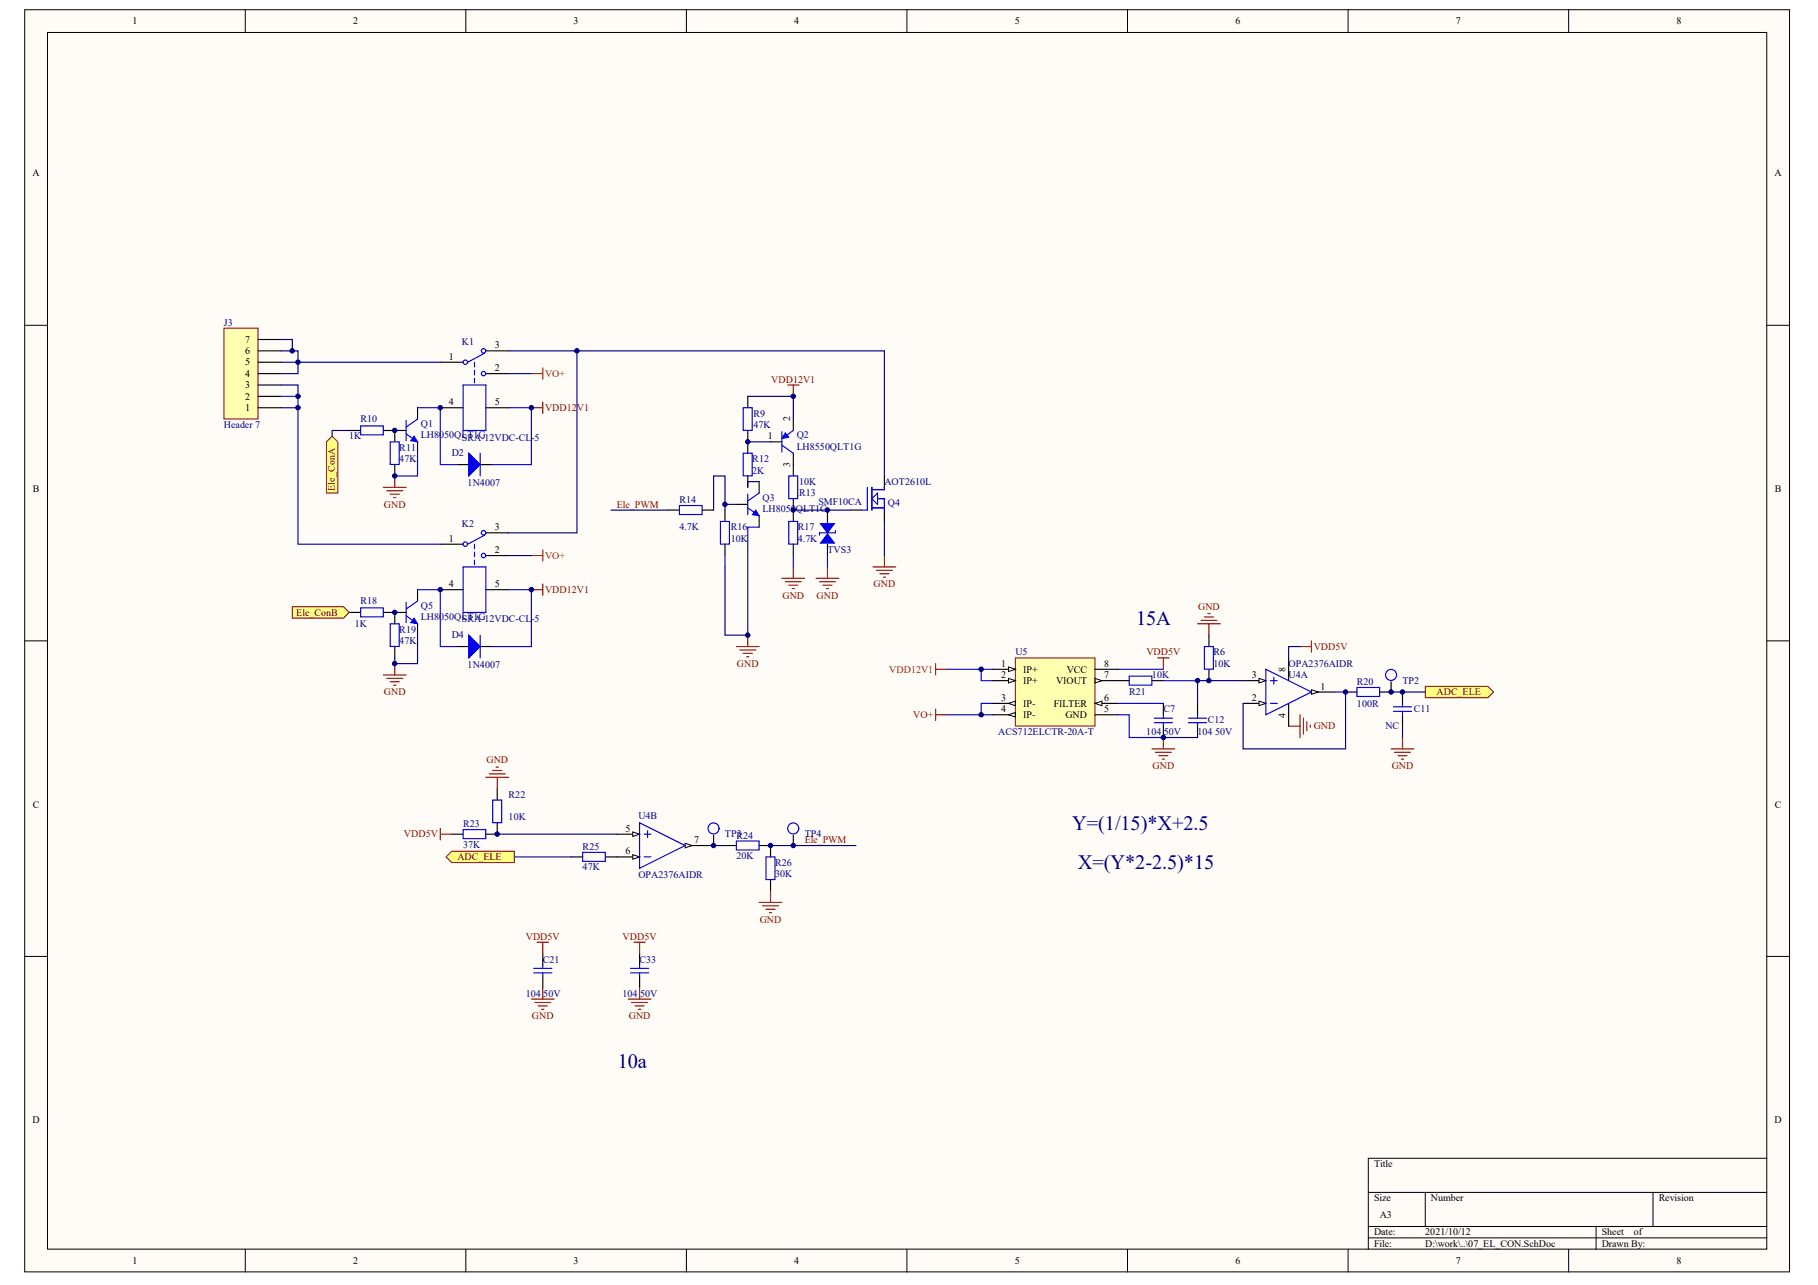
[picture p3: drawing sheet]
<svg xmlns="http://www.w3.org/2000/svg" width="297mm" height="210mm" viewBox="0 0 297 210" stroke-linecap="round" stroke-linejoin="round" font-family="sans-serif">
<defs><g id="words">
<g font-size="3.3" fill="#000080">
<text x="185.6" y="102.1">15A</text>
<text x="175.2" y="135.5">Y=(1/15)*X+2.5</text>
<text x="176.1" y="142">X=(Y*2-2.5)*15</text>
<text x="100.9" y="174.5">10a</text>
</g>
<g font-size="1.6">
<text x="21.7" y="4">1</text>
<text x="57.7" y="4">2</text>
<text x="93.7" y="4">3</text>
<text x="129.8" y="4">4</text>
<text x="165.8" y="4">5</text>
<text x="201.8" y="4">6</text>
<text x="237.9" y="4">7</text>
<text x="273.9" y="4">8</text>
<text x="5.3" y="28.8">A</text>
<text x="290" y="28.8">A</text>
<text x="40.1" y="59.7">5</text>
<text x="40.1" y="57.8">6</text>
<text x="40.1" y="56">7</text>
<text x="73.4" y="58.8">1</text>
<text x="80.9" y="56.9">3</text>
<text x="40.1" y="65.3">2</text>
<text x="40.1" y="63.4">3</text>
<text x="40.1" y="61.6">4</text>
<text x="80.9" y="60.6">2</text>
<text x="40.1" y="67.1">1</text>
<text x="73.4" y="66.2">4</text>
<text x="80.9" y="66.2">5</text>
<text x="125.4" y="71.8">1</text>
<text x="129.1" y="68.8" transform="rotate(-90 129.1 68.8)">2</text>
<text x="129.1" y="76.4" transform="rotate(-90 129.1 76.4)">3</text>
<text x="5.4" y="80.4">B</text>
<text x="290" y="80.4">B</text>
<text x="73.4" y="88.5">1</text>
<text x="80.9" y="86.6">3</text>
<text x="73.4" y="95.9">4</text>
<text x="80.9" y="90.4">2</text>
<text x="80.9" y="95.9">5</text>
<text x="163.6" y="108.9">1</text>
<text x="163.6" y="110.8">2</text>
<text x="167.2" y="109.9">IP+</text>
<text x="167.2" y="111.7">IP+</text>
<text x="172.5" y="111.7">VIOUT</text>
<text x="174.3" y="109.9">VCC</text>
<text x="180.4" y="108.9">8</text>
<text x="180.4" y="110.8">7</text>
<text x="204.5" y="110.8">3</text>
<text x="210.1" y="109.7" transform="rotate(-90 210.1 109.7)">8</text>
<text x="215.8" y="112.6">1</text>
<text x="163.6" y="114.5">3</text>
<text x="163.6" y="116.4">4</text>
<text x="167.2" y="115.4">IP-</text>
<text x="167.2" y="117.3">IP-</text>
<text x="172.2" y="115.4">FILTER</text>
<text x="174.1" y="117.3">GND</text>
<text x="180.4" y="114.5">6</text>
<text x="180.4" y="116.4">5</text>
<text x="204.5" y="114.5">2</text>
<text x="210.1" y="117.2" transform="rotate(-90 210.1 117.2)">4</text>
<text x="5.4" y="131.9">C</text>
<text x="290" y="131.9">C</text>
<text x="102.2" y="135.9">5</text>
<text x="113.4" y="137.7">7</text>
<text x="102.2" y="139.6">6</text>
<text x="5.3" y="183.5">D</text>
<text x="290" y="183.5">D</text>
<text x="224.5" y="190.7">Title</text>
<text x="224.5" y="196.2">Size</text>
<text x="233.8" y="196.2">Number</text>
<text x="271" y="196.2">Revision</text>
<text x="224.5" y="201.8">Date:</text>
<text x="224.5" y="203.7">File:</text>
<text x="225.4" y="199">A3</text>
<text x="232.9" y="201.8">2021/10/12</text>
<text x="232.9" y="203.7">D:\work\..\07_EL_CON.SchDoc</text>
<text x="261.7" y="201.8">Sheet</text>
<text x="261.7" y="203.7">Drawn By:</text>
<text x="266.9" y="201.8">of</text>
<text x="21.7" y="206.4">1</text>
<text x="57.7" y="206.4">2</text>
<text x="93.7" y="206.4">3</text>
<text x="129.8" y="206.4">4</text>
<text x="165.8" y="206.4">5</text>
<text x="201.8" y="206.4">6</text>
<text x="237.9" y="206.4">7</text>
<text x="273.9" y="206.4">8</text>
</g>
<g font-size="1.6" fill="#000080">
<text x="36.6" y="53.2">J3</text>
<text x="75.5" y="56.4">K1</text>
<text x="36.6" y="69.9">Header 7</text>
<text x="57.1" y="71.8">1K</text>
<text x="58.9" y="69">R10</text>
<text x="68.8" y="69.7">Q1</text>
<text x="68.8" y="71.6">LH8050QLT1G</text>
<text x="75.5" y="72">SRA-12VDC-CL</text>
<text x="86.8" y="72">-5</text>
<text x="123.1" y="68.1">R9</text>
<text x="123.1" y="69.9">47K</text>
<text x="130.2" y="71.6">Q2</text>
<text x="65.2" y="73.6">R11</text>
<text x="65.2" y="75.5">47K</text>
<text x="73.8" y="74.6">D2</text>
<text x="122.9" y="75.5">R12</text>
<text x="122.9" y="77.3">2K</text>
<text x="130.2" y="73.4">LH8550QLT1G</text>
<text x="76.4" y="79.4">1N4007</text>
<text x="111" y="82.2">R14</text>
<text x="124.6" y="81.8">Q3</text>
<text x="124.6" y="83.7">LH8050QLT1G</text>
<text x="130.5" y="81.1">R13</text>
<text x="130.5" y="79.2">10K</text>
<text x="133.7" y="82.5">SMF10CA</text>
<text x="144.5" y="79.2">AOT2610L</text>
<text x="145.1" y="82.7">Q4</text>
<text x="75.5" y="86.1">K2</text>
<text x="111" y="86.6">4.7K</text>
<text x="119.4" y="86.6">R16</text>
<text x="119.4" y="88.5">10K</text>
<text x="130.4" y="86.6">R17</text>
<text x="130.4" y="88.5">4.7K</text>
<text x="135.2" y="90.4">TVS3</text>
<text x="58.9" y="98.7">R18</text>
<text x="68.8" y="99.5">Q5</text>
<text x="68.8" y="101.3">LH8050QLT1G</text>
<text x="75.5" y="101.7">SRA-12VDC-CL</text>
<text x="86.8" y="101.7">-5</text>
<text x="58" y="102.4">1K</text>
<text x="65.2" y="103.4">R19</text>
<text x="65.2" y="105.2">47K</text>
<text x="73.8" y="104.3">D4</text>
<text x="165.9" y="107.1">U5</text>
<text x="198.3" y="107.1">R6</text>
<text x="76.4" y="109.1">1N4007</text>
<text x="184.5" y="113.6">R21</text>
<text x="188.2" y="110.8">10K</text>
<text x="198.3" y="108.9">10K</text>
<text x="210.5" y="110.8">U4A</text>
<text x="210.5" y="108.9">OPA2376AIDR</text>
<text x="221.7" y="111.9">R20</text>
<text x="229.2" y="111.7">TP2</text>
<text x="190.1" y="116.4">C7</text>
<text x="197.3" y="118">C12</text>
<text x="221.7" y="115.4">100R</text>
<text x="226.4" y="119.1">NC</text>
<text x="231" y="116.4">C11</text>
<text x="163.1" y="120.1">ACS712ELCTR-20A-T</text>
<text x="187.3" y="120.1">104 50V</text>
<text x="195.7" y="120.1">104 50V</text>
<text x="83.1" y="130.3">R22</text>
<text x="75.7" y="135.1">R23</text>
<text x="83.1" y="134">10K</text>
<text x="104.3" y="133.8">U4B</text>
<text x="118.5" y="136.8">TP3</text>
<text x="120.3" y="137">R24</text>
<text x="131.5" y="136.8">TP4</text>
<text x="75.7" y="138.5">37K</text>
<text x="95.2" y="138.8">R25</text>
<text x="95.2" y="142.2">47K</text>
<text x="104.3" y="143.5">OPA2376AIDR</text>
<text x="120.3" y="140.3">20K</text>
<text x="126.6" y="141.4">R26</text>
<text x="126.6" y="143.3">30K</text>
<text x="88.7" y="157.2">C21</text>
<text x="104.5" y="157.2">C33</text>
<text x="85.9" y="162.8">104 50V</text>
<text x="101.7" y="162.8">104 50V</text>
</g>
<g font-size="1.6" fill="#f00">
<text x="89.1" y="61.6">VO+</text>
<text x="89.1" y="91.3">VO+</text>
<text x="145.3" y="109.9">VDD12V1</text>
</g>
<g font-size="1.6" fill="#800000">
<text x="126" y="62.5">VDD12V1</text>
<text x="89.1" y="67.1">VDD12V1</text>
<text x="54.7" y="80.2" transform="rotate(-90 54.7 80.2)">Ele_ConA</text>
<text x="62.7" y="82.9">GND</text>
<text x="100.8" y="82.9">Ele_PWM</text>
<text x="142.7" y="95.9">GND</text>
<text x="48.4" y="100.6">Ele_ConB</text>
<text x="89.1" y="96.9">VDD12V1</text>
<text x="127.8" y="97.8">GND</text>
<text x="133.4" y="97.8">GND</text>
<text x="195.8" y="99.6">GND</text>
<text x="187.3" y="107.1">VDD5V</text>
<text x="214.6" y="106.1">VDD5V</text>
<text x="62.7" y="113.6">GND</text>
<text x="120.4" y="108.9">GND</text>
<text x="234.7" y="113.6">ADC_ELE</text>
<text x="149.2" y="117.3">VO+</text>
<text x="214.6" y="119.1">GND</text>
<text x="79.5" y="124.7">GND</text>
<text x="188.3" y="125.6">GND</text>
<text x="227.4" y="125.6">GND</text>
<text x="66" y="136.8">VDD5V</text>
<text x="131.5" y="137.7">Ele_PWM</text>
<text x="74.7" y="140.5">ADC_ELE</text>
<text x="85.9" y="153.5">VDD5V</text>
<text x="101.7" y="153.5">VDD5V</text>
<text x="124.1" y="150.7">GND</text>
<text x="86.9" y="166.5">GND</text>
<text x="102.7" y="166.5">GND</text>
</g>
</g></defs>
<g fill="#fffcf8" stroke="#000" stroke-width=".16">
<path d="M4 1.6h288.4v206.2h-288.4z"/>
<path d="M7.8 5.3h280.9v198.7h-280.9z"/>
</g>
<g fill="none" stroke="#000" stroke-width=".16">
<path d="M40.1 1.6v3.7M76.1 1.6v3.7M112.1 1.6v3.7M148.2 1.6v3.7M184.2 1.6v3.7M220.3 1.6v3.7M256.3 1.6v3.7M4 53.1h3.8M288.7 53.1h3.7M4 104.7h3.8M288.7 104.7h3.7M4 156.2h3.8"/>
<path d="M288.7 156.2h3.7M223.6 194.8h65.1M232.9 194.8v5.5M270.1 194.8v5.5M288.7 189.2h-65.1v14.9M40.1 204.1v3.7M76.1 204.1v3.7M112.1 204.1v3.7M148.2 204.1v3.7M184.2 204.1v3.7M220.3 204.1v3.7M223.6 200.3h65.1"/>
<path d="M223.6 202.2h65.1M256.3 204.1v3.7M260.8 200.3v3.8"/>
</g>
<path d="M68.2 96.3v1.9M71.9 88.9h3.8M71.9 96.3h3.8M79.4 87h3.7M79.4 90.8h3.7M79.4 96.3h3.7M57.1 100h1.8M62.6 100h3.8M64.5 100v1.9M64.5 105.6v1.9M68.2 101.9v1.9" fill="none" stroke="#000" stroke-width=".19"/>
<g fill="none" stroke="#00f" stroke-width=".19">
<path d="M58.9 99.3h3.7v1.5h-3.7zM66.4 98.4v3.3M68.2 98.2l-1.8 1.3M75.7 92.6h3.7v7.4h-3.7zM77.5 88.9v.7M77.5 90.2v.7M77.5 91.5v.7M79.2 87.4l-2.8 1.5M63.8 101.9h1.4v3.7h-1.4zM66.4 100.6l1.8 1.3"/>
<circle cx="76" cy="88.9" r=".36"/>
<circle cx="79" cy="87" r=".36"/>
<circle cx="79" cy="90.7" r=".36"/>
</g>
<path d="M67.7 101l.5 .9-1.1-.2z" fill="#00f" stroke="#00f" stroke-width=".16"/>
<path d="M62.6 110.3h3.8M63.2 110.8h2.6M63.8 111.4h1.4M64.3 111.9h.4M64.5 108.4v1.9" fill="none" stroke="#800000" stroke-width=".19"/>
<path d="M47.8 99.1h8.3l1 .9-1 1h-8.3z" fill-rule="evenodd" fill="#ffff80" stroke="#800000" stroke-width=".16"/>
<path d="M71.9 59.2h3.8M79.4 57.3h3.7M57.1 70.3h1.8M62.6 70.3h3.8M64.5 70.3v1.9M64.5 75.9v1.8M68.2 66.6v1.9M68.2 72.2v1.8M71.9 66.6h3.8M79.4 61h3.7M79.4 66.6h3.7" fill="none" stroke="#000" stroke-width=".19"/>
<g fill="none" stroke="#00f" stroke-width=".19">
<path d="M77.5 59.2v.7M79.2 57.7l-2.8 1.5M58.9 69.6h3.7v1.4h-3.7zM63.8 72.2h1.4v3.7h-1.4zM66.4 70.9l1.8 1.3M66.4 68.6v3.4M68.2 68.5l-1.8 1.3M75.7 62.9h3.7v7.4h-3.7zM77.5 60.5v.7M77.5 61.8v.7"/>
<circle cx="76" cy="59.2" r=".36"/>
<circle cx="79" cy="57.3" r=".36"/>
<circle cx="79" cy="61" r=".36"/>
</g>
<path d="M67.7 71.2l.5 1-1.1-.2z" fill="#00f" stroke="#00f" stroke-width=".16"/>
<path d="M62.6 79.6h3.8M64.5 77.7v1.9M63.2 80.2h2.6M63.8 80.7h1.4M64.3 81.3h.4" fill="none" stroke="#800000" stroke-width=".19"/>
<path d="M53.3 72.2l1-1 .9 1v8.3h-1.9z" fill-rule="evenodd" fill="#ffff80" stroke="#800000" stroke-width=".16"/>
<path d="M182.6 111.2h1.9M188.2 111.2h1.9M219.8 113h1.9M225.4 113h1.9M229.2 113v1.9M229.2 116.8v1.8" fill="none" stroke="#000" stroke-width=".19"/>
<path d="M184.5 110.4h3.7v1.5h-3.7zM221.7 112.3h3.7v1.5h-3.7zM227.7 115.5h2.9M227.7 116.2h2.9M229.2 114.9v.6M229.2 116.2v.6" fill="none" stroke="#00f" stroke-width=".19"/>
<path d="M210.5 118.6h1.9M212.4 116.8v3.7M213 117.3v2.6M213.5 117.9v1.5M214.1 118.4v.4M227.3 122.3h3.7M227.8 122.9h2.7M228.4 123.4h1.5M229 124h.3M229.2 120.5v1.8" fill="none" stroke="#800000" stroke-width=".19"/>
<path d="M165.9 107.5h13v11.1h-13z" fill="#ffffb0" stroke="#800000" stroke-width=".16"/>
<path d="M162.2 109.3h3.7" fill="none" stroke="#000" stroke-width=".19"/>
<path d="M164.8 109l1.1 .3-1.1 .4z" fill="#fffcf8" stroke="#000" stroke-width=".16"/>
<path d="M162.2 111.2h3.7" fill="none" stroke="#000" stroke-width=".19"/>
<path d="M164.8 110.8l1.1 .4-1.1 .4z" fill="#fffcf8" stroke="#000" stroke-width=".16"/>
<path d="M162.2 114.9h3.7" fill="none" stroke="#000" stroke-width=".19"/>
<path d="M164.8 114.9l1.1-.4v.8z" fill="#fffcf8" stroke="#000" stroke-width=".16"/>
<path d="M162.2 116.8h3.7" fill="none" stroke="#000" stroke-width=".19"/>
<path d="M164.8 116.8l1.1-.4v.7z" fill="#fffcf8" stroke="#000" stroke-width=".16"/>
<path d="M178.9 109.3h3.7M178.9 111.2h3.7" fill="none" stroke="#000" stroke-width=".19"/>
<path d="M178.9 110.8l1.1 .4-1.1 .4z" fill="#fffcf8" stroke="#000" stroke-width=".16"/>
<path d="M178.9 114.9h3.7" fill="none" stroke="#000" stroke-width=".19"/>
<path d="M178.9 114.9l1.1-.4v.8z" fill="#fffcf8" stroke="#000" stroke-width=".16"/>
<path d="M178.9 116.8h3.7M190.1 114.9v1.9M190.1 118.6v1.9" fill="none" stroke="#000" stroke-width=".19"/>
<path d="M188.6 118.1h3M188.6 117.3h3M190.1 116.8v.5M190.1 118.1v.5" fill="none" stroke="#00f" stroke-width=".19"/>
<path d="M232.9 112.1h10.2l.9 .9-.9 1h-10.2z" fill-rule="evenodd" fill="#ffff80" stroke="#800000" stroke-width=".16"/>
<path d="M189.2 107.5h1.8M190.1 107.5v1.8M212.4 105.6h1.9M214.3 104.7v1.8" fill="none" stroke="#800000" stroke-width=".19"/>
<path d="M203.1 114.9h3.7M210.5 107.5v3.7M210.5 114.9v3.7" fill="none" stroke="#000" stroke-width=".19"/>
<path d="M205.7 114.5l1.1 .4-1.1 .4z" fill="#fffcf8" stroke="#000" stroke-width=".16"/>
<path d="M203.1 111.2h3.7" fill="none" stroke="#000" stroke-width=".19"/>
<path d="M205.7 110.8l1.1 .4-1.1 .4z" fill="#fffcf8" stroke="#000" stroke-width=".16"/>
<path d="M214.3 113h3.7" fill="none" stroke="#000" stroke-width=".19"/>
<path d="M214.3 112.7l1.1 .3-1.1 .4z" fill="#fffcf8" stroke="#000" stroke-width=".16"/>
<g fill="none" stroke="#00f" stroke-width=".19">
<path d="M78.5 74v3.7M121.4 66.6h1.5v3.7h-1.5zM121.4 74h1.5v3.7h-1.5zM127.8 70.5v3.3M127.8 72.7l1.8 1.3M128.9 77.7h1.4v3.7h-1.4zM129.6 70.3l-1.3 .9M141.7 79.6v3.7h-.9M142.5 79.6v3.7M144.5 79.6v.4h-2M111 82.6h3.7v1.4h-3.7zM117.7 85.2h1.5v3.7h-1.5z"/>
<path d="M122.2 83l1.8 1.3M122.2 80.7v3.4M124 80.5l-1.8 1.3M128.9 85.2h1.4v3.7h-1.4zM135.2 85.2v.5M135.2 86.7v.3M136.5 86.7v.3h-2.6v.4M142.5 83h2M142.5 81.5l.9-1v1.9zM143.4 81.5h1.1v1.8M78.5 103.8v3.7M194.2 118.1h3"/>
<path d="M194.2 117.3h3M195.7 116.8v.5M195.7 118.1v.5M206.8 109.3l7.5 3.7-7.5 3.8zM207.6 114.9h1.1M207.6 111.2h1.1M208.1 110.6v1.1M75.7 135.5h3.7v1.5h-3.7zM80.5 130.7h1.5v3.7h-1.5z"/>
</g>
<g fill="none" stroke="#000" stroke-width=".19">
<path d="M74.7 75.9h1.9M78.5 75.9h1.8M122.2 64.7v1.9M122.2 70.3v3.7M122.2 77.7v1.9M124 78.7v1.8M125.9 72.2h1.9M129.6 68.5v1.8M129.6 74v3.7M144.5 77.7v1.9M109.2 83.3h1.8M114.7 83.3h1.9"/>
<path d="M118.5 83.3v1.9M118.5 88.9v1.9M120.3 82.4h1.9M124 84.3v1.8M129.6 81.5v3.7M129.6 88.9v1.9M135.2 83.3v1.9M135.2 88.9v1.9M138.9 83.3h1.9M144.5 83.3v1.9M74.7 105.6h1.9M78.5 105.6h1.8"/>
<path d="M195.7 114.9v1.9M195.7 118.6v1.9M73.8 136.3h1.9M81.2 134.4v1.9h-1.8M81.2 128.8v1.9"/>
</g>
<g fill="none" stroke="#800000" stroke-width=".19">
<path d="M86.8 66.6h1.9M88.7 65.7v1.8M128.7 62.9h1.8M129.6 62.9v1.8M86.8 96.3h1.9M88.7 95.4v1.9M127.8 94.5h3.7M128.3 95h2.6M128.9 95.6h1.5M129.4 96.1h.4M129.6 92.6v1.9M133.3 94.5h3.8"/>
<path d="M133.9 95h2.6M134.5 95.6h1.4M135 96.1h.4M135.2 92.6v1.9M142.6 92.6h3.8M143.2 93.2h2.6M143.8 93.7h1.4M144.3 94.3h.4M144.5 90.8v1.8M120.3 105.6h3.7M120.9 106.2h2.6M121.4 106.7h1.5"/>
<path d="M122 107.3h.4M122.2 103.8v1.8M152.9 115.8v1.9M152.9 116.8h1.8M71.9 135.3v1.9M71.9 136.3h1.9M79.4 127h3.7M79.9 126.4h2.6M80.5 125.9h1.5M81.1 125.3h.3M81.2 127v1.8M188.2 122.3h3.7"/>
<path d="M188.8 122.9h2.6M189.3 123.4h1.5M189.9 124h.4M190.1 120.5v1.8"/>
</g>
<path d="M86.8 61h1.9M88.7 60.1v1.9M86.8 90.8h1.9M88.7 89.8v1.9M152.9 108.4v1.9M152.9 109.3h1.8" fill="none" stroke="#f00" stroke-width=".19"/>
<g fill="#00f" stroke="#00f" stroke-width=".19">
<path d="M134.1 85.6h2.2l-1.1 1.4z"/>
<path d="M135.2 87.2l1.1 1.5h-2.2z"/>
<path d="M76.6 103.8l1.9 1.8-1.9 1.9z"/>
<path d="M76.6 74l1.9 1.9-1.9 1.8z"/>
</g>
<g fill="#00f" stroke="#00f" stroke-width=".16">
<path d="M128.3 70.7l.6 .7-1.1 .2z"/>
<path d="M123.5 83.3l.5 1-1.1-.2z"/>
</g>
<path d="M72.9 140l.9-1h10.2v1.9h-10.2z" fill-rule="evenodd" fill="#ffff80" stroke="#800000" stroke-width=".16"/>
<g fill="none" stroke="#000" stroke-width=".19">
<path d="M227.3 111.4v1.6M93.3 140h1.9M98.9 140h1.9M100.8 136.3h3.7M116.6 136.4v1.7M118.5 138.1h1.8M124 138.1h1.9v1.9M129.6 136.4v1.7M88.7 155.8v1.8M88.7 159.5v1.8M104.5 155.8v1.8M104.5 159.5v1.8"/>
<path d="M125.9 143.7v1.9"/>
</g>
<g fill="none" stroke="#00f" stroke-width=".19">
<path d="M95.2 139.2h3.7v1.5h-3.7zM120.3 137.4h3.7v1.4h-3.7zM125.2 140h1.4v3.7h-1.4zM87.2 158.2h3M87.2 158.9h3M88.7 157.6v.6M88.7 158.9v.6M103 158.2h3M103 158.9h3M104.5 157.6v.6M104.5 158.9v.6"/>
<circle cx="227.3" cy="110.2" r=".9"/>
<circle cx="116.6" cy="135.3" r=".9"/>
<circle cx="129.6" cy="135.3" r=".9"/>
</g>
<g fill="none" stroke="#800000" stroke-width=".19">
<path d="M87.8 153.9h1.8M88.7 153.9v1.9M103.6 153.9h1.8M104.5 153.9v1.9M124 147.4h3.8M124.6 148h2.6M125.2 148.5h1.4M125.7 149.1h.4M125.9 145.6v1.8M86.8 163.2h3.7M87.4 163.8h2.6M87.9 164.3h1.5"/>
<path d="M88.5 164.9h.4M88.7 161.3v1.9M102.6 163.2h3.8M103.2 163.8h2.6M103.8 164.3h1.4M104.3 164.9h.4M104.5 161.3v1.9"/>
</g>
<path d="M103.4 135.9l1.1 .4-1.1 .3z" fill="#fffcf8" stroke="#000" stroke-width=".16"/>
<path d="M100.8 140h3.7" fill="none" stroke="#000" stroke-width=".19"/>
<path d="M103.4 139.6l1.1 .4-1.1 .3z" fill="#fffcf8" stroke="#000" stroke-width=".16"/>
<path d="M111.9 138.1h3.8" fill="none" stroke="#000" stroke-width=".19"/>
<path d="M111.9 137.7l1.2 .4-1.2 .4z" fill="#fffcf8" stroke="#000" stroke-width=".16"/>
<path d="M196.8 105.6h1.4v3.7h-1.4zM104.5 134.4l7.4 3.7-7.4 3.7zM105.2 140h1.2M105.2 136.3h1.2M105.8 135.7v1.1" fill="none" stroke="#00f" stroke-width=".19"/>
<path d="M197.5 103.8v1.8M197.5 109.3v1.9" fill="none" stroke="#000" stroke-width=".19"/>
<path d="M195.7 101.9h3.7M196.2 101.3h2.6M196.8 100.8h1.5M197.3 100.2h.4M197.5 101.9v1.9" fill="none" stroke="#800000" stroke-width=".19"/>
<g fill="none" stroke="#0000bf" stroke-width=".19">
<path d="M48.7 59.2h23.2M68.2 74v3.7h-3.7M68.2 66.6h3.7v9.3h2.8M83.1 66.6h3.7v9.3h-6.5M68.2 96.3h3.7v9.3h2.8M83.1 96.3h3.7v9.3h-6.5M118.5 90.8v1.8M124 86.1h-1.8v2.8M129.6 90.8v1.8M135.2 90.8v1.8M154.7 109.3h7.5M160.3 109.3v1.9h1.9"/>
<path d="M160.3 116.8h1.9M162.2 114.9h-1.9v1.9h-5.6M182.6 116.8h1.9v3.7h5.6M182.6 109.3h7.5M182.6 114.9h7.5M190.1 111.2h5.6M218 113h1.8"/>
</g>
<g fill="none" stroke="#000080" stroke-width=".19">
<path d="M45.9 57.3h2.8v1.9M83.1 57.3h61.4v20.4M94.3 57.3v29.7h-11.2M45.9 62.9h2.8v1.8M45.9 66.6h2.8M57.1 70.3h-2.8v.9M83.1 61h3.7M122.2 64.7h7.4v3.8M122.2 72.2h3.7M124 78.7h-1.8v.9M83.1 90.8h3.7M99.8 83.3h9.4"/>
<path d="M116.6 83.3v-5.6h1.9v5.6M118.5 82.4h1.8M122.2 88.9v14.9h-3.7v-11.2M129.6 83.3h9.3M144.5 85.2v5.6M68.2 103.8v4.6h-3.7v-.9M203.1 111.2h-7.4v3.7M212.4 105.6h-1.9v1.9M219.8 113v9.3h-16.7v-7.4M227.3 113h5.6M229.2 118.6v1.9M81.2 136.3h19.6"/>
<path d="M84 140h9.3M115.7 138.1h2.8M125.9 138.1h13.9M190.1 120.5h5.6"/>
</g>
<path d="M36.6 53.6h5.6v14.8h-5.6z" fill="#ffffb0" stroke="#800000" stroke-width=".16"/>
<path d="M42.2 59.2h3.7M42.2 57.3h3.7M42.2 55.5h3.7M42.2 66.6h3.7M42.2 64.7h3.7M42.2 62.9h3.7M42.2 61h3.7" fill="none" stroke="#000" stroke-width=".19"/>
<path d="M45.9 64.7h2.8v24.2h23.2" fill="none" stroke="#0000bf" stroke-width=".19"/>
<path d="M45.9 59.2h2.8v1.8h-2.8M45.9 55.5h1.9v1.8" fill="none" stroke="#000080" stroke-width=".19"/>
<g fill="#000080" stroke="#000080" stroke-width=".16">
<circle cx="47.7" cy="57.3" r=".36"/>
<circle cx="48.7" cy="66.6" r=".36"/>
<circle cx="48.7" cy="64.7" r=".36"/>
<circle cx="48.7" cy="59.2" r=".36"/>
<circle cx="64.5" cy="108.4" r=".36"/>
<circle cx="64.5" cy="100" r=".36"/>
<circle cx="64.5" cy="77.7" r=".36"/>
<circle cx="64.5" cy="70.3" r=".36"/>
<circle cx="71.9" cy="96.3" r=".36"/>
<circle cx="71.9" cy="66.6" r=".36"/>
<circle cx="81.2" cy="136.3" r=".36"/>
<circle cx="86.8" cy="96.3" r=".36"/>
<circle cx="86.8" cy="66.6" r=".36"/>
<circle cx="94.3" cy="57.3" r=".36"/>
<circle cx="116.6" cy="138.1" r=".36"/>
<circle cx="118.4" cy="82.4" r=".36"/>
<circle cx="122.2" cy="103.7" r=".36"/>
<circle cx="122.2" cy="72.2" r=".36"/>
<circle cx="125.9" cy="138.1" r=".36"/>
<circle cx="129.6" cy="138.1" r=".36"/>
<circle cx="129.6" cy="83.3" r=".36"/>
<circle cx="129.6" cy="64.7" r=".36"/>
<circle cx="135.2" cy="83.3" r=".36"/>
<circle cx="160.3" cy="116.7" r=".36"/>
<circle cx="160.3" cy="109.3" r=".36"/>
<circle cx="190.1" cy="120.5" r=".36"/>
<circle cx="195.7" cy="111.2" r=".36"/>
<circle cx="197.5" cy="111.2" r=".36"/>
<circle cx="219.8" cy="113" r=".36"/>
<circle cx="227.3" cy="113" r=".36"/>
<circle cx="229.1" cy="113" r=".36"/>
</g>
<use href="#words"/>
</svg>
